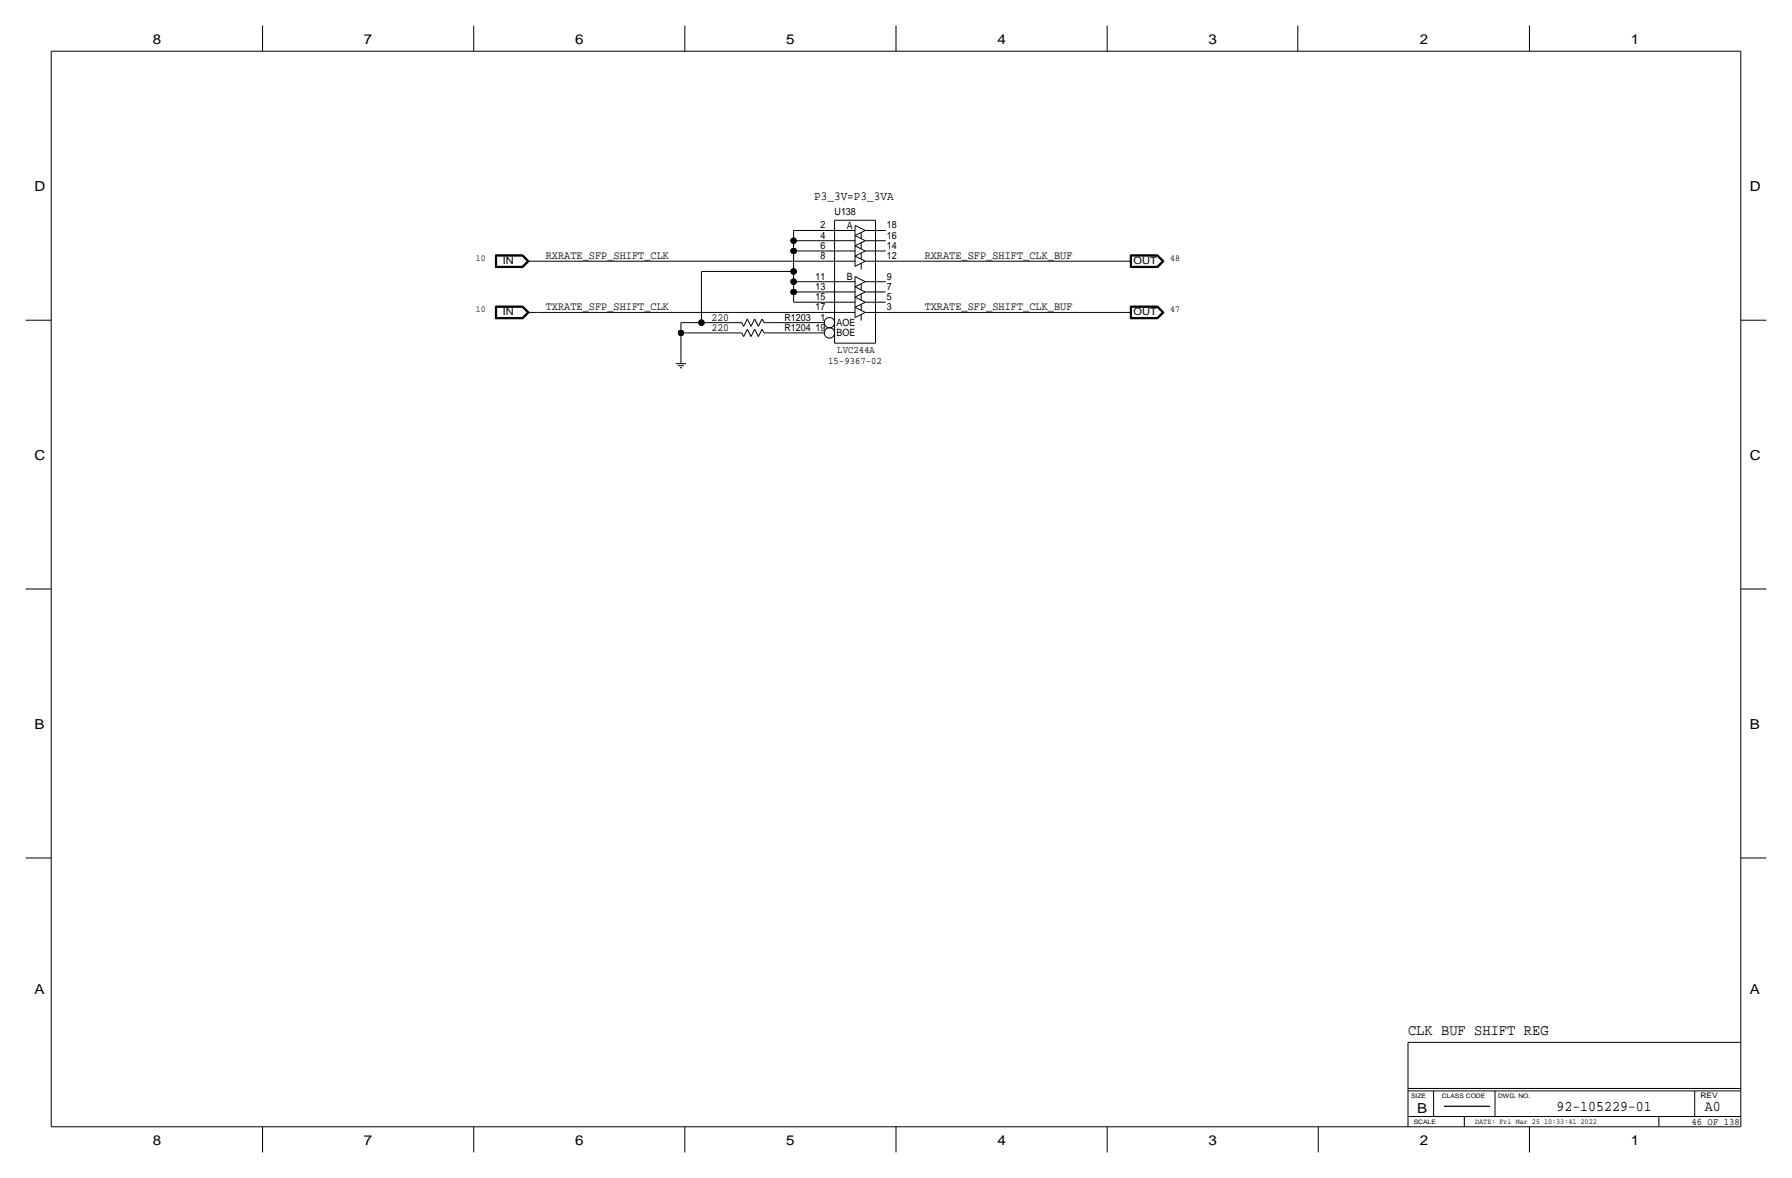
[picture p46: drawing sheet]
<svg xmlns="http://www.w3.org/2000/svg" width="444mm" height="292mm" viewBox="0 0 444 292" stroke-linecap="round" stroke-linejoin="round" font-family="sans-serif">
<defs><g id="words">
<text font-size="3.8" x="349.2" y="256.5">CLK BUF SHIFT REG</text>
<g font-size="3.7">
<text x="386.1" y="275.6">92-105229-01</text>
<text x="422.9" y="275.6">A0</text>
</g>
<g font-size="3.4">
<text x="37.9" y="10.8">8</text>
<text x="90.3" y="10.8">7</text>
<text x="142.6" y="10.8">6</text>
<text x="195" y="10.8">5</text>
<text x="247.4" y="10.8">4</text>
<text x="299.8" y="10.8">3</text>
<text x="352.2" y="10.8">2</text>
<text x="404.5" y="10.8">1</text>
<text x="8.6" y="47.3">D</text>
<text x="434" y="47.3">D</text>
<text x="8.6" y="114">C</text>
<text x="434" y="114">C</text>
<text x="8.6" y="180.7">B</text>
<text x="434" y="180.7">B</text>
<text x="8.6" y="246.4">A</text>
<text x="434" y="246.4">A</text>
<text x="351.5" y="275.9">B</text>
<text x="37.9" y="283.8">8</text>
<text x="90.3" y="283.8">7</text>
<text x="142.6" y="283.8">6</text>
<text x="195" y="283.8">5</text>
<text x="247.4" y="283.8">4</text>
<text x="299.8" y="283.8">3</text>
<text x="352.1" y="283.8">2</text>
<text x="404.5" y="283.8">1</text>
</g>
<text font-size="3.1" x="201.9" y="49.5">P3_3V=P3_3VA</text>
<g font-size="2.9">
<text x="135.4" y="64.3">RXRATE_SFP_SHIFT_CLK</text>
<text x="229.4" y="64.3">RXRATE_SFP_SHIFT_CLK_BUF</text>
<text x="135.4" y="77">TXRATE_SFP_SHIFT_CLK</text>
<text x="229.4" y="77">TXRATE_SFP_SHIFT_CLK_BUF</text>
</g>
<g font-size="2.7">
<text x="176.5" y="82">220</text>
<text x="176.5" y="79.5">220</text>
</g>
<g font-size="2.5">
<text x="207" y="53.3">U138</text>
<text x="203.5" y="59.2">4</text>
<text x="203.5" y="56.6">2</text>
<text x="210.1" y="56.7">A</text>
<text x="220" y="59.2">16</text>
<text x="220" y="56.6">18</text>
<text x="124.7" y="65.5">IN</text>
<text x="203.5" y="64.3">8</text>
<text x="203.5" y="61.7">6</text>
<text x="220" y="64.3">12</text>
<text x="220" y="61.7">14</text>
<text x="281.2" y="65.5">OUT</text>
<text x="202.3" y="71.9">13</text>
<text x="202.3" y="69.3">11</text>
<text x="210.1" y="69.4">B</text>
<text x="220" y="71.9">7</text>
<text x="220" y="69.3">9</text>
<text x="202.3" y="77">17</text>
<text x="202.3" y="74.4">15</text>
<text x="220" y="77">3</text>
<text x="220" y="74.4">5</text>
<text x="124.7" y="78.2">IN</text>
<text x="194.6" y="82">R1204</text>
<text x="194.6" y="79.5">R1203</text>
<text x="202.3" y="82">19</text>
<text x="203.5" y="79.5">1</text>
<text x="207.5" y="83.4">BOE</text>
<text x="207.5" y="80.8">AOE</text>
<text x="281.2" y="78.2">OUT</text>
<text x="207.7" y="87.6">LVC244A</text>
<text x="205.5" y="90.2">15-9367-02</text>
<text x="419.6" y="278.9">46 OF 138</text>
</g>
<g font-size="2.3">
<text x="118.1" y="64.8">10</text>
<text x="290.3" y="64.8">48</text>
<text x="118.1" y="77.5">10</text>
<text x="290.3" y="77.5">47</text>
</g>
<g font-size="1.9">
<text x="421.8" y="272.3">REV</text>
<text x="365.9" y="278.7">DATE: Fri Mar 25 10:33:41 2022</text>
</g>
<g font-size="1.5">
<text x="350" y="272.3">SIZE</text>
<text x="357.6" y="272.3">CLASS CODE</text>
<text x="371.6" y="272.3">DWG. NO.</text>
<text x="350.7" y="278.7">SCALE</text>
</g>
</g></defs>
<g fill="none" stroke="#000" stroke-width=".25">
<path d="M12.7 12.7h419.1zM12.7 12.7v266.7zM65.1 6.3v6.4zM117.5 6.3v6.4zM169.9 6.3v6.4zM222.2 6.3v6.4zM274.6 6.3v6.4zM321.9 6.3v6.4zM379.4 6.3v6.4zM431.8 12.7v266.7zM196.8 57.1h7.7zM196.8 57.2v2.5z"/>
<path d="M196.8 59.7h7.7zM196.8 59.7v2.5zM204.5 57.1h7.6zM204.5 59.7h7.6zM207 54.6h10.2zM207 54.6v30.5zM212.1 58.4l2.5 1.3zM212.1 58.4l2.5-1.3zM212.1 55.9v10.1zM212.1 55.9l2.5 1.2zM213.6 57.7v1.5zM214.6 59.7h5.1z"/>
<path d="M214.6 57.1h5.1zM217.2 54.6v30.5zM6.3 79.4h6.4zM122.9 63.2h6.8zM122.9 75.9h6.8zM122.9 63.2v3.1zM122.9 66.3h6.8zM122.9 75.9v3.1zM122.9 79h6.8zM123 63.3v2.9zM123 66.2h6.6zM123 76v2.9z"/>
<path d="M123 78.9h6.6zM123 63.3h6.6zM123 76h6.6zM123.1 63.4v2.7zM123.1 66.1h6.5zM123.1 76.1v2.7zM123.1 78.8h6.5zM123.1 63.4h6.5zM123.1 76.1h6.5zM123.2 63.5v2.5zM123.2 66h6.3zM123.2 76.2v2.5z"/>
<path d="M123.2 78.7h6.3zM123.2 63.5h6.3zM123.2 76.2h6.3zM129.5 63.5l1.3 1.3zM129.5 76.2l1.3 1.3zM129.5 66l1.3-1.2zM129.5 78.7l1.3-1.2zM129.6 66.1l1.4-1.3zM129.6 78.8l1.4-1.3zM129.6 63.4l1.4 1.4zM129.6 76.1l1.4 1.4zM129.6 63.3l1.5 1.5z"/>
<path d="M129.6 76l1.5 1.5zM129.7 66.3l1.6-1.5zM129.7 79l1.6-1.5zM129.7 63.2l1.6 1.6zM129.7 75.9l1.6 1.6zM130.8 64.8h2.5zM130.8 77.5h2.5zM131.1 64.8l-1.5 1.4zM131.1 77.5l-1.5 1.4zM133.3 77.5h71.2zM133.3 64.8h71.2zM174 67.3h22.9z"/>
<path d="M174 67.3v12.7zM185.4 79.1l.9 1.8zM185.4 79.1l-.9 1.8zM187.2 79.1l.9 1.8zM187.2 79.1l-.9 1.8zM189 79.1l-.9 1.8zM189 79.1l.5 .9zM196.8 62.2h7.7zM196.8 62.2v5.1zM196.8 67.3v2.5zM196.8 69.8v2.6zM196.8 69.8h7.7z"/>
<path d="M196.8 72.4v2.5zM196.8 72.4h7.7zM196.8 74.9h7.7zM204.5 77.5h7.6zM204.5 74.9h7.6zM204.5 72.4h7.6zM204.5 69.8h7.6zM204.5 64.8h7.6zM204.5 62.2h7.6zM212.1 66l2.5-1.2zM212.1 63.5l2.5 1.3zM212.1 63.5l2.5-1.3z"/>
<path d="M212.1 61l2.5 1.2zM212.1 61l2.5-1.3zM212.1 78.7l2.5-1.2zM212.1 76.2l2.5 1.3zM212.1 76.2l2.5-1.3zM212.1 73.7l2.5 1.2zM212.1 73.7l2.5-1.3zM212.1 71.1l2.5 1.3zM212.1 68.6v10.1zM212.1 71.1l2.5-1.3zM212.1 68.6l2.5 1.2zM213.6 70.4v1.5z"/>
<path d="M213.6 60.2v1.5zM213.6 62.7v1.6zM213.6 65.3v1.5zM213.6 72.9v1.5zM213.6 75.4v1.6zM213.6 78v1.5zM214.6 62.2h5.1zM214.6 64.8h5.1zM214.6 77.5h5.1zM214.6 74.9h5.1zM214.6 72.4h5.1zM214.6 69.8h5.1z"/>
<path d="M219.7 77.5h58.4zM219.7 64.8h58.4zM278.1 77.5h2.6zM278.1 64.8h2.6zM280.4 75.9h6.8zM280.4 63.2h6.8zM280.4 79h6.8zM280.4 75.9v3.1zM280.4 66.3h6.8zM280.4 63.2v3.1zM280.5 76v2.9zM280.5 78.9h6.6z"/>
<path d="M280.5 63.3v2.9zM280.5 66.2h6.6zM280.5 76h6.6zM280.5 63.3h6.6zM280.6 76.1v2.7zM280.6 78.8h6.5zM280.6 63.4v2.7zM280.6 66.1h6.5zM280.6 76.1h6.5zM280.6 63.4h6.5zM280.7 76.2h6.3zM280.7 76.2v2.5z"/>
<path d="M280.7 78.7h6.3zM280.7 63.5h6.3zM280.7 63.5v2.5zM280.7 66h6.3zM287 78.7l1.3-1.2zM287 76.2l1.3 1.3zM287 63.5l1.3 1.3zM287.1 78.8l1.3-1.3zM287.1 66.1l1.3-1.3zM287.1 76.1l1.3 1.4zM287.1 63.4l1.3 1.4zM287.1 78.9l1.5-1.4z"/>
<path d="M287.1 66.2l1.5-1.4zM287.1 76l1.5 1.5zM287.1 63.3l1.5 1.5zM287.2 75.9l1.5 1.6zM287.2 63.2l1.5 1.6zM287.2 79l1.5-1.5zM287.2 66.3l1.5-1.5zM288.3 64.8l-1.3 1.2zM431.8 79.4h6.3zM167.6 90.2h2.6zM168.1 90.7h1.6zM168.7 91.2h.5z"/>
<path d="M168.9 80h5.1zM168.9 80v2.5zM168.9 82.5h12.7zM168.9 82.6v5zM168.9 87.6v2.6zM174 80h7.6zM181.6 82.5h2.4zM181.6 80h2.4zM184 82.5l.5 1zM184 80l.5 .9zM185.4 81.6l.9 1.9zM185.4 81.6l-.9 1.9z"/>
<path d="M187.2 81.6l.9 1.9zM187.2 81.6l-.9 1.9zM189 81.6l-.9 1.9zM189 81.6l.5 .9zM189.5 82.5h2.3zM189.5 80h2.3zM191.8 80h12.7zM191.8 82.5h12.7zM207 85.1h10.2zM6.3 146h6.4zM431.8 146h6.3zM6.3 212.8h6.4z"/>
<path d="M431.8 212.8h6.3zM349.2 258.5v20.9zM349.2 258.5h82.6zM12.7 279.4h419.1zM65.1 279.4v6.4zM117.5 279.4v6.4zM169.9 279.4v6.4zM222.2 279.4v6.4zM274.6 279.4v6.4zM327 279.4v6.4zM349.2 269.9h82.6zM349.2 270.5h82.6z"/>
<path d="M349.2 276.9h82.6zM355.6 270.5v6.4zM363.2 276.9v2.5zM370.8 270.5v6.4zM379.4 279.4v6.4zM411.5 276.9v2.5zM420.4 270.5v6.4z"/>
<circle cx="205.7" cy="82.6" r="1.28"/>
<circle cx="205.7" cy="80" r="1.28"/>
</g>
<g fill="#000" stroke="#000" stroke-width=".25">
<circle cx="196.9" cy="59.7" r=".71"/>
<circle cx="196.9" cy="72.4" r=".71"/>
<circle cx="196.9" cy="69.8" r=".71"/>
<circle cx="196.9" cy="62.2" r=".71"/>
<circle cx="196.9" cy="67.3" r=".71"/>
<circle cx="168.9" cy="82.5" r=".71"/>
<circle cx="174" cy="80" r=".71"/>
</g>
<path d="M358.1 274.3h11.5z" fill="none" stroke="#000" stroke-width=".3"/>
<use href="#words"/>
</svg>
